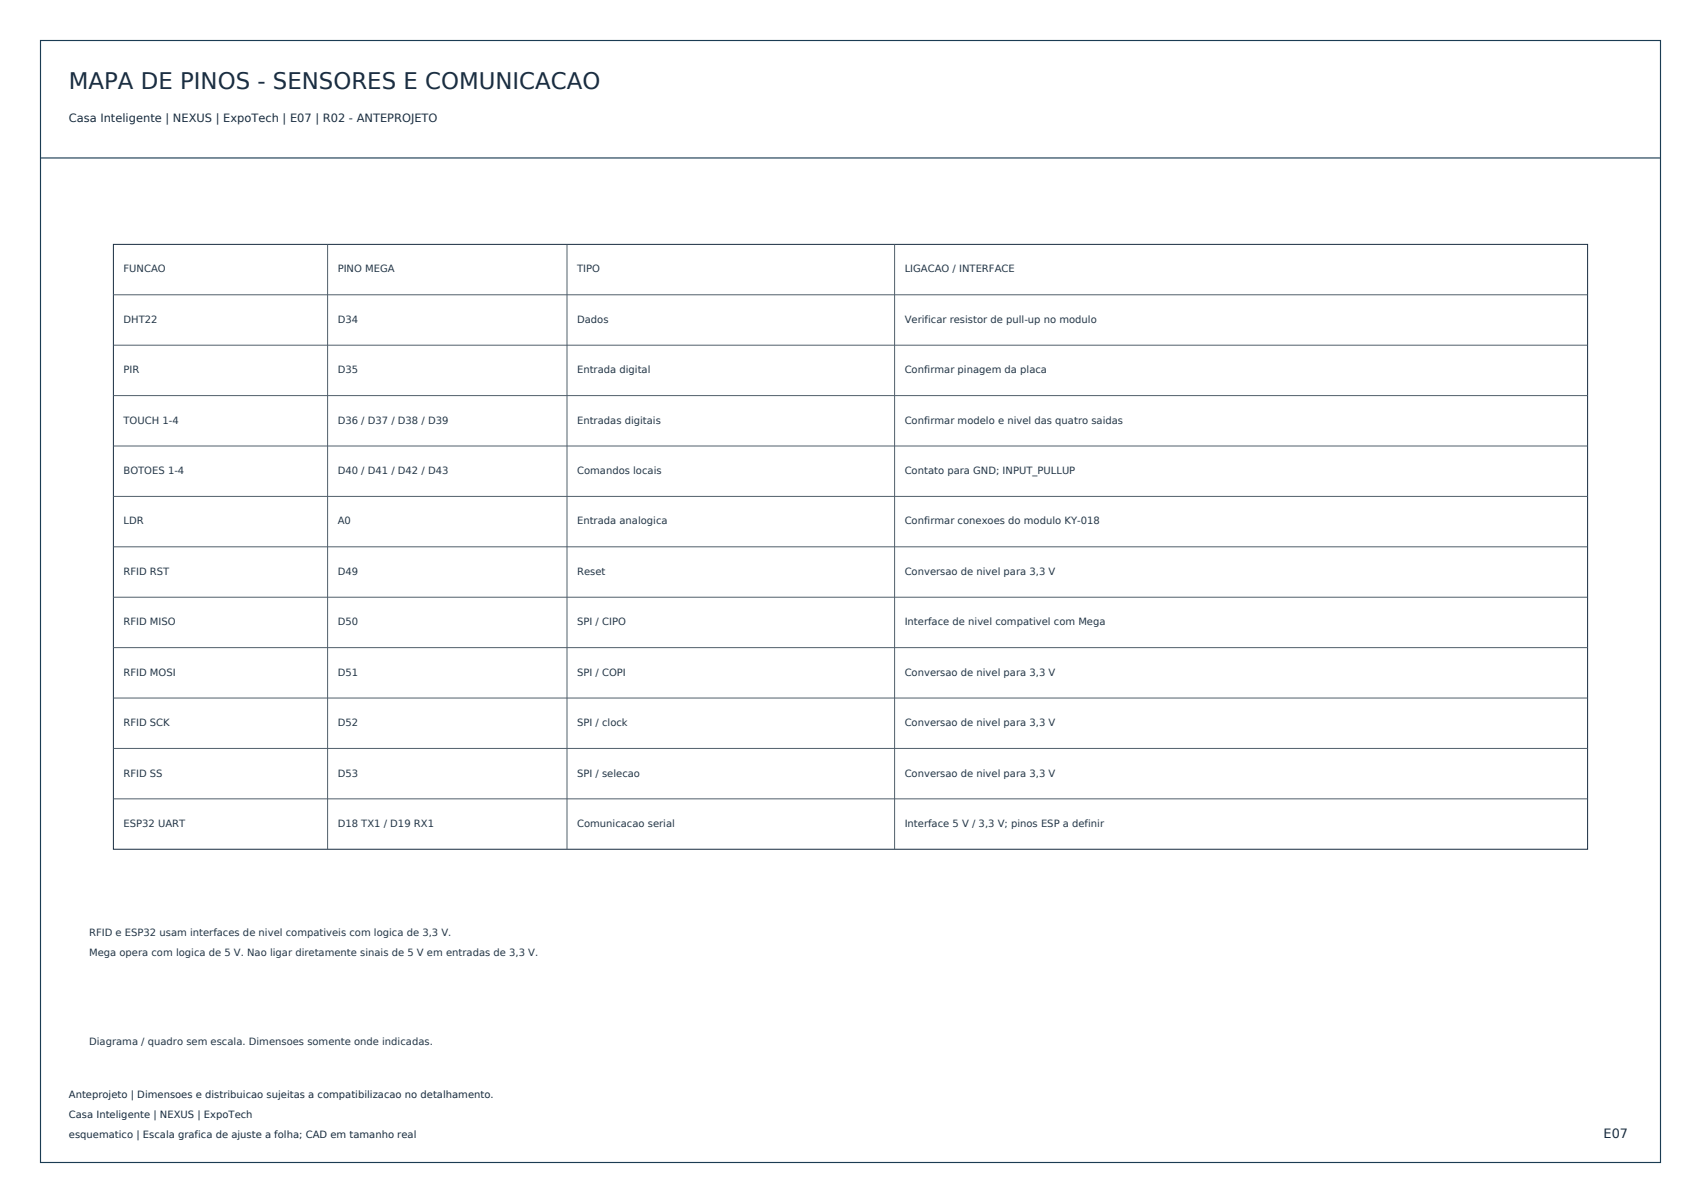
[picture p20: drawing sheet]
<svg xmlns="http://www.w3.org/2000/svg" width="420mm" height="297mm" viewBox="0 0 420 297" stroke-linecap="round" stroke-linejoin="round" font-family="sans-serif">
<defs><g id="words">
<text font-size="5.6" fill="#182c40" x="17" y="22">MAPA DE PINOS - SENSORES E COMUNICACAO</text>
<text font-size="3.2" fill="#182c40" x="396" y="281">E07</text>
<text font-size="2.8" fill="#182c40" x="17" y="30">Casa Inteligente | NEXUS | ExpoTech | E07 | R02 - ANTEPROJETO</text>
<g font-size="2.5" fill="#243747">
<text x="30.5" y="67.3">FUNCAO</text>
<text x="83.4" y="67.3">PINO MEGA</text>
<text x="142.5" y="67.3">TIPO</text>
<text x="223.4" y="67.3">LIGACAO / INTERFACE</text>
<text x="30.5" y="79.7">DHT22</text>
<text x="83.4" y="79.7">D34</text>
<text x="142.5" y="79.7">Dados</text>
<text x="223.4" y="79.7">Verificar resistor de pull-up no modulo</text>
<text x="30.5" y="92.1">PIR</text>
<text x="83.4" y="92.1">D35</text>
<text x="142.5" y="92.1">Entrada digital</text>
<text x="223.4" y="92.1">Confirmar pinagem da placa</text>
<text x="30.5" y="104.6">TOUCH 1-4</text>
<text x="83.4" y="104.6">D36 / D37 / D38 / D39</text>
<text x="142.5" y="104.6">Entradas digitais</text>
<text x="223.4" y="104.6">Confirmar modelo e nivel das quatro saidas</text>
<text x="30.5" y="117">BOTOES 1-4</text>
<text x="83.4" y="117">D40 / D41 / D42 / D43</text>
<text x="142.5" y="117">Comandos locais</text>
<text x="223.4" y="117">Contato para GND; INPUT_PULLUP</text>
<text x="30.5" y="129.5">LDR</text>
<text x="83.4" y="129.5">A0</text>
<text x="142.5" y="129.5">Entrada analogica</text>
<text x="223.4" y="129.5">Confirmar conexoes do modulo KY-018</text>
<text x="30.5" y="141.9">RFID RST</text>
<text x="83.4" y="141.9">D49</text>
<text x="142.5" y="141.9">Reset</text>
<text x="223.4" y="141.9">Conversao de nivel para 3,3 V</text>
<text x="30.5" y="154.4">RFID MISO</text>
<text x="83.4" y="154.4">D50</text>
<text x="142.5" y="154.4">SPI / CIPO</text>
<text x="223.4" y="154.4">Interface de nivel compativel com Mega</text>
<text x="30.5" y="166.8">RFID MOSI</text>
<text x="83.4" y="166.8">D51</text>
<text x="142.5" y="166.8">SPI / COPI</text>
<text x="223.4" y="166.8">Conversao de nivel para 3,3 V</text>
<text x="30.5" y="179.3">RFID SCK</text>
<text x="83.4" y="179.3">D52</text>
<text x="142.5" y="179.3">SPI / clock</text>
<text x="223.4" y="179.3">Conversao de nivel para 3,3 V</text>
<text x="30.5" y="191.7">RFID SS</text>
<text x="83.4" y="191.7">D53</text>
<text x="142.5" y="191.7">SPI / selecao</text>
<text x="223.4" y="191.7">Conversao de nivel para 3,3 V</text>
<text x="30.5" y="204.1">ESP32 UART</text>
<text x="83.4" y="204.1">D18 TX1 / D19 RX1</text>
<text x="142.5" y="204.1">Comunicacao serial</text>
<text x="223.4" y="204.1">Interface 5 V / 3,3 V; pinos ESP a definir</text>
<text x="22" y="231">RFID e ESP32 usam interfaces de nivel compativeis com logica de 3,3 V.</text>
<text x="22" y="236">Mega opera com logica de 5 V. Nao ligar diretamente sinais de 5 V em entradas de 3,3 V.</text>
<text x="22" y="258">Diagrama / quadro sem escala. Dimensoes somente onde indicadas.</text>
</g>
<g font-size="2.5" fill="#182c40">
<text x="17" y="271">Anteprojeto | Dimensoes e distribuicao sujeitas a compatibilizacao no detalhamento.</text>
<text x="17" y="276">Casa Inteligente | NEXUS | ExpoTech</text>
<text x="17" y="281">esquematico | Escala grafica de ajuste a folha; CAD em tamanho real</text>
</g>
</g></defs>
<path d="M10 10h400v277h-400zM10 39h400" fill="none" stroke="#1b3c53" stroke-width=".28"/>
<path d="M28 60.3h364v149.4h-364z" fill="none" stroke="#182c40" stroke-width=".25"/>
<g fill="none" stroke="#51606b" stroke-width=".25">
<path d="M28 72.8h364M80.9 60.3v149.4M140 60.3v149.4M220.9 60.3v149.4M28 97.7h364M28 85.2h364M28 110.1h364M28 135h364M28 122.6h364M28 159.9h364M28 147.4h364M28 172.3h364"/>
<path d="M28 197.2h364M28 184.8h364"/>
</g>
<use href="#words"/>
</svg>
